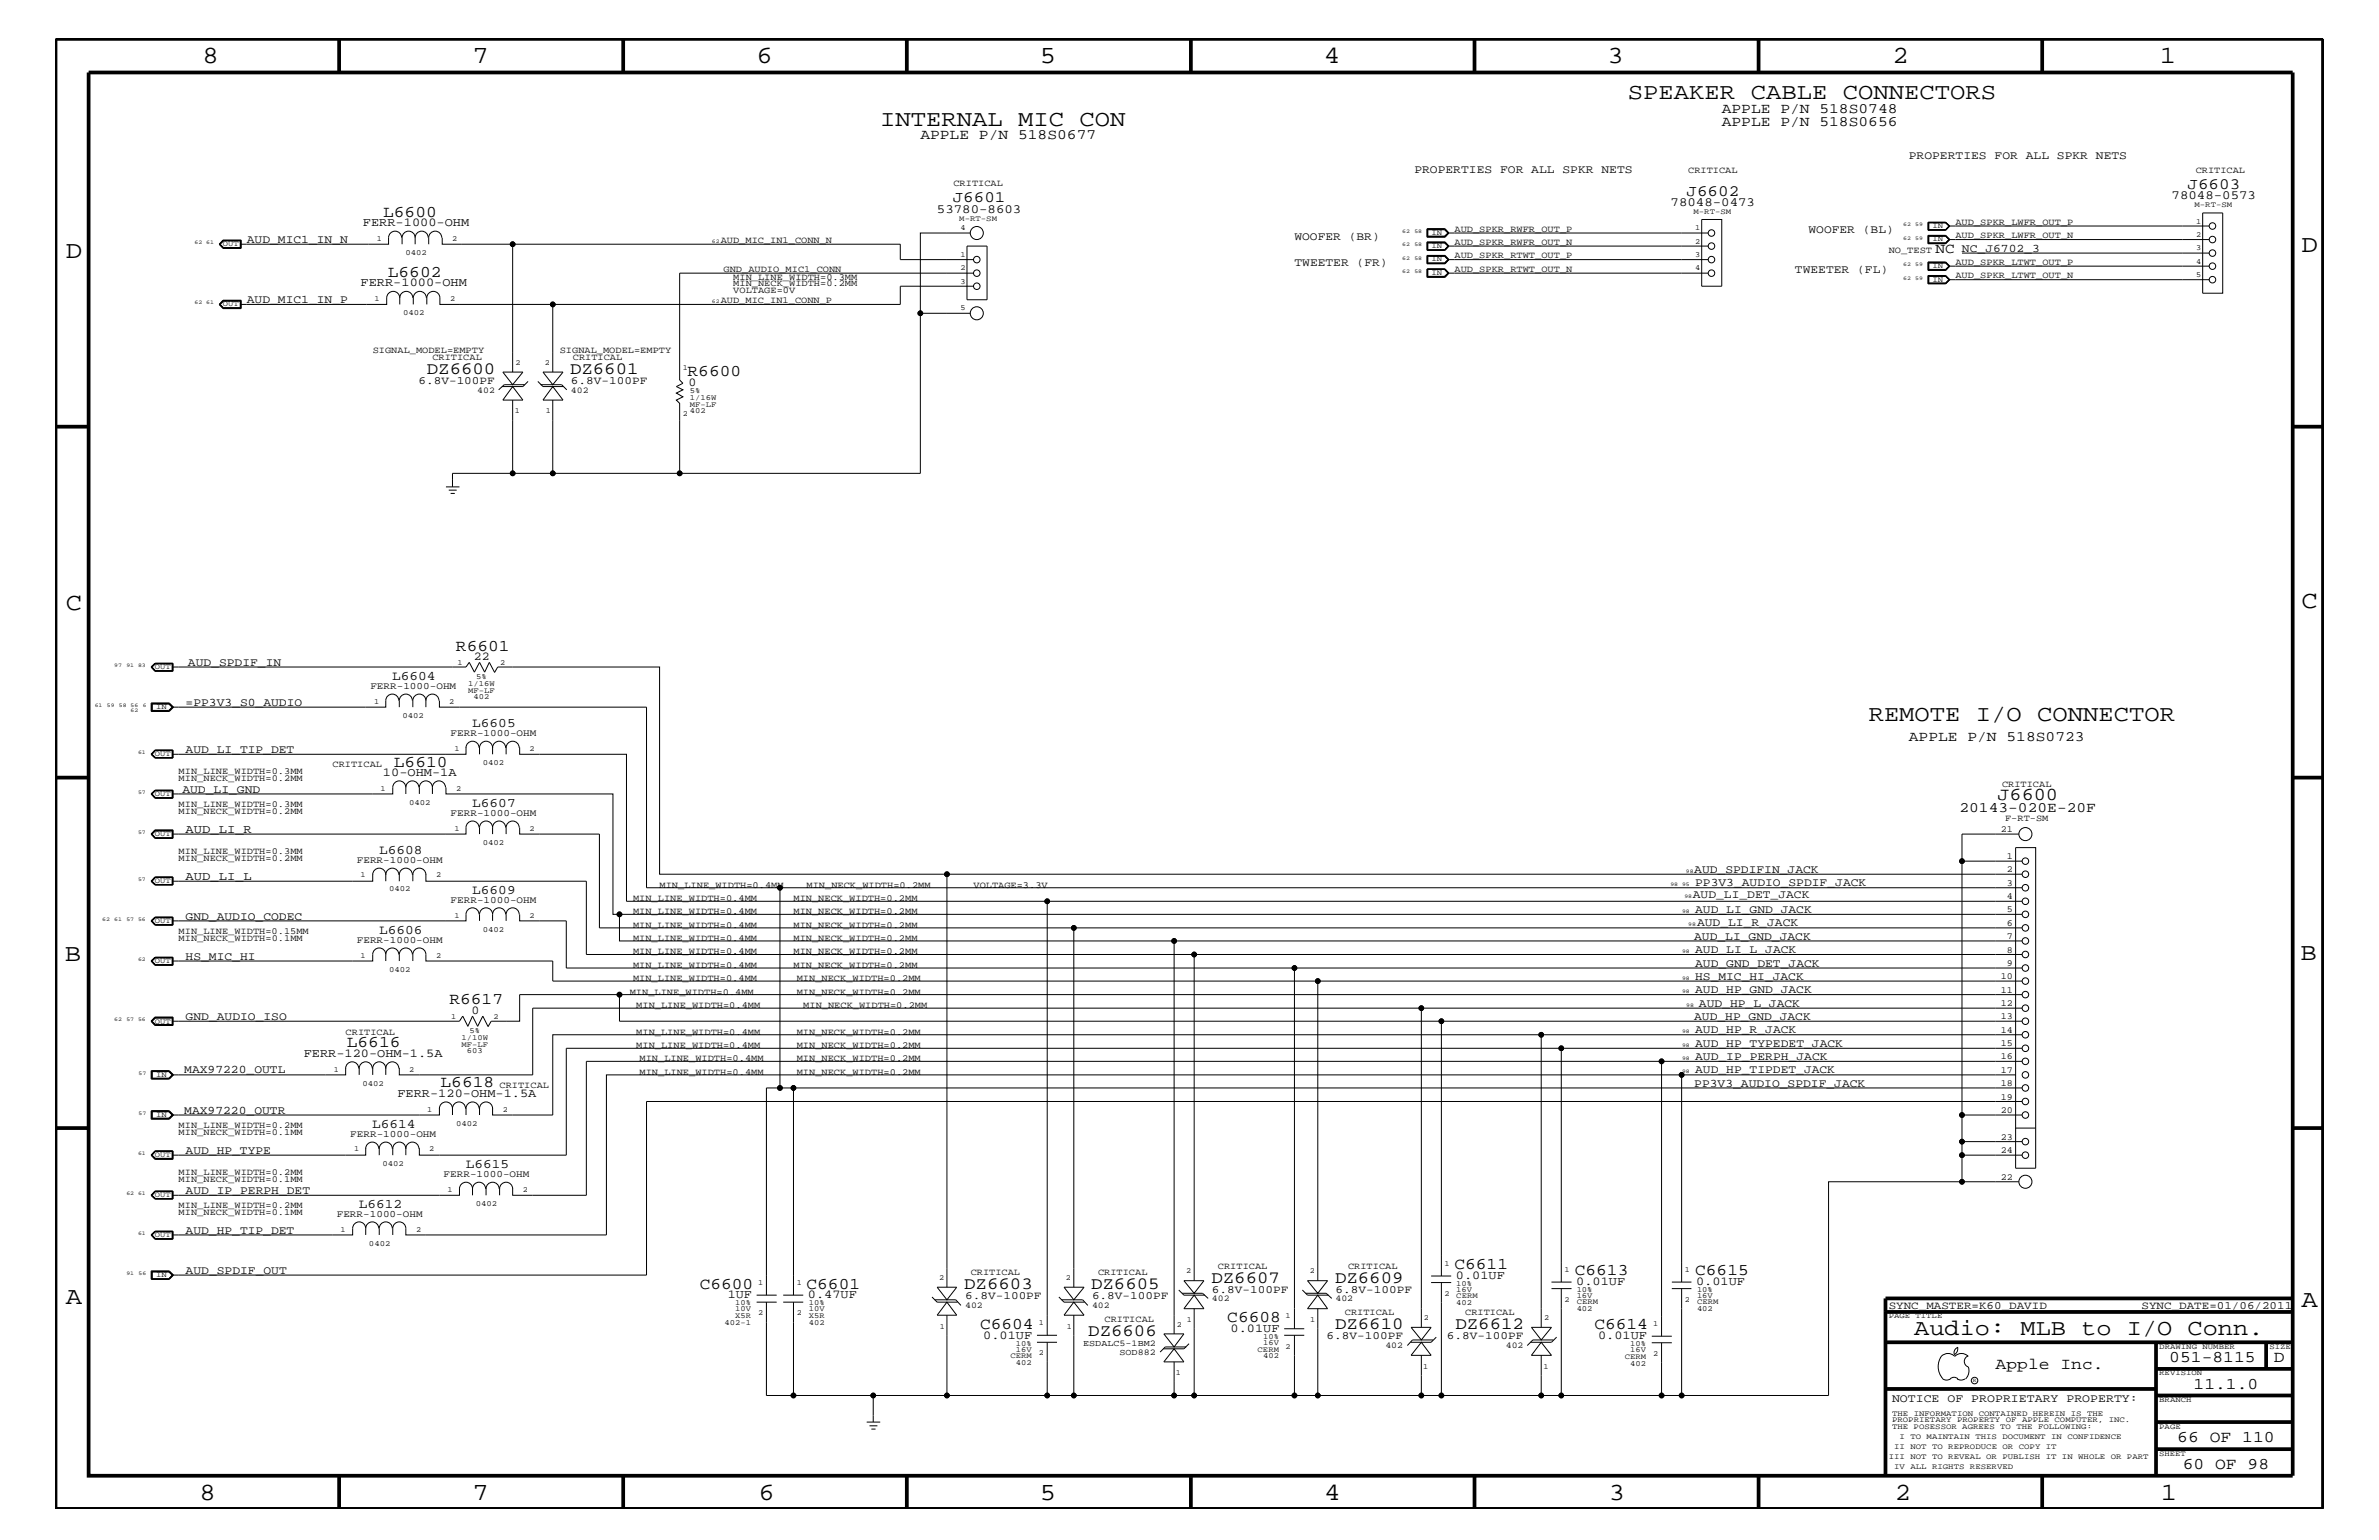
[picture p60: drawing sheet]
<svg xmlns="http://www.w3.org/2000/svg" width="432mm" height="279mm" viewBox="0 0 432 279" stroke-linecap="round" stroke-linejoin="round" font-family="sans-serif">
<defs><g id="words">
<g font-size="4.5">
<text x="36.7" y="11.5">8</text>
<text x="85.8" y="11.5">7</text>
<text x="137.3" y="11.5">6</text>
<text x="188.7" y="11.5">5</text>
<text x="240.3" y="11.5">4</text>
<text x="291.8" y="11.5">3</text>
<text x="343.5" y="11.5">2</text>
<text x="392" y="11.5">1</text>
<text x="11.9" y="46.8">D</text>
<text x="417.7" y="45.7">D</text>
<text x="11.9" y="110.6">C</text>
<text x="417.7" y="110.3">C</text>
<text x="11.8" y="174.3">B</text>
<text x="417.6" y="174.2">B</text>
<text x="11.9" y="236.7">A</text>
<text x="417.7" y="237.1">A</text>
<text x="36.2" y="272.1">8</text>
<text x="85.8" y="272.1">7</text>
<text x="137.7" y="272.1">6</text>
<text x="188.7" y="272.1">5</text>
<text x="240.4" y="272.1">4</text>
<text x="292" y="272.1">3</text>
<text x="343.9" y="272.1">2</text>
<text x="392.2" y="272.1">1</text>
</g>
<g font-size="4.1">
<text x="295.5" y="18">SPEAKER CABLE CONNECTORS</text>
<text x="159.8" y="22.9">INTERNAL MIC CON</text>
<text x="339.2" y="130.8">REMOTE I/O CONNECTOR</text>
<text x="347.4" y="242.3">Audio: MLB to I/O Conn.</text>
</g>
<text font-size="3.3" x="362.5" y="145.1">J6600</text>
<g font-size="3.1">
<text x="77.5" y="67.8">DZ6600</text>
<text x="103.5" y="67.8">DZ6601</text>
<text x="175" y="233.9">DZ6603</text>
<text x="198" y="233.9">DZ6605</text>
<text x="219.9" y="232.7">DZ6607</text>
<text x="242.3" y="232.7">DZ6609</text>
<text x="197.5" y="242.4">DZ6606</text>
<text x="242.3" y="241.2">DZ6610</text>
<text x="264.2" y="241.2">DZ6612</text>
</g>
<g font-size="3">
<text x="69.6" y="39.3">L6600</text>
<text x="70.4" y="50.2">L6602</text>
<text x="124.8" y="68.2">R6600</text>
<text x="82.8" y="118.1">R6601</text>
<text x="71.5" y="139.1">L6610</text>
<text x="81.6" y="182.2">R6617</text>
<text x="62.9" y="190">L6616</text>
<text x="80" y="197.3">L6618</text>
<text x="127" y="233.8">C6600</text>
<text x="146.4" y="233.8">C6601</text>
<text x="264" y="230.2">C6611</text>
<text x="285.8" y="231.3">C6613</text>
<text x="307.7" y="231.3">C6615</text>
<text x="222.8" y="239.9">C6608</text>
<text x="177.9" y="241.1">C6604</text>
<text x="289.4" y="241.2">C6614</text>
<text x="362.2" y="248.4">Apple Inc.</text>
<text x="393.7" y="247.1">051-8115</text>
<text x="398.1" y="252">11.1.0</text>
<text x="412.7" y="247.1">D</text>
<text x="395.2" y="261.6">66 OF 110</text>
<text x="396.2" y="266.6">60 OF 98</text>
</g>
<g font-size="2.9">
<text x="306.1" y="35.5">J6602</text>
<text x="397" y="34.2">J6603</text>
<text x="172.9" y="36.7">J6601</text>
</g>
<g font-size="2.6">
<text x="312.5" y="22.9">APPLE P/N 518S0656</text>
<text x="312.5" y="20.4">APPLE P/N 518S0748</text>
<text x="167" y="25.3">APPLE P/N 518S0677</text>
<text x="351.3" y="45.9">NC</text>
<text x="346.5" y="134.4">APPLE P/N 518S0723</text>
<text x="355.6" y="147.3">20143-020E-20F</text>
</g>
<g font-size="2.4">
<text x="71.2" y="123.4">L6604</text>
<text x="85.7" y="131.9">L6605</text>
<text x="85.7" y="146.4">L6607</text>
<text x="68.8" y="154.9">L6608</text>
<text x="85.7" y="162.2">L6609</text>
<text x="68.8" y="169.4">L6606</text>
<text x="67.5" y="204.6">L6614</text>
<text x="84.5" y="211.9">L6615</text>
<text x="65.2" y="219.1">L6612</text>
</g>
<g font-size="2.3">
<text x="170.1" y="38.6">53780-8603</text>
<text x="303.2" y="37.4">78048-0473</text>
<text x="394.2" y="36.2">78048-0573</text>
</g>
<g font-size="2.2">
<text x="65.9" y="41">FERR-1000-OHM</text>
<text x="65.4" y="51.9">FERR-1000-OHM</text>
<text x="125" y="70">0</text>
<text x="86" y="119.7">22</text>
<text x="69.5" y="140.8">10-OHM-1A</text>
<text x="33.7" y="151.1">AUD_LI_R</text>
<text x="33.7" y="159.6">AUD_LI_L</text>
<text x="85.6" y="184">0</text>
<text x="55.1" y="191.7">FERR-120-OHM-1.5A</text>
<text x="72.1" y="199">FERR-120-OHM-1.5A</text>
<text x="264.2" y="232.1">0.01UF</text>
<text x="286.1" y="233.2">0.01UF</text>
<text x="307.8" y="233.2">0.01UF</text>
<text x="132.1" y="235.6">1UF</text>
<text x="146.6" y="235.6">0.47UF</text>
<text x="178.5" y="242.9">0.01UF</text>
<text x="223.4" y="241.7">0.01UF</text>
<text x="290.1" y="243">0.01UF</text>
</g>
<g font-size="2.1">
<text x="346.5" y="28.9">PROPERTIES FOR ALL SPKR NETS</text>
<text x="256.7" y="31.4">PROPERTIES FOR ALL SPKR NETS</text>
<text x="44.8" y="44.1">AUD_MIC1_IN_N</text>
<text x="234.9" y="43.5">WOOFER (BR)</text>
<text x="328.3" y="42.3">WOOFER (BL)</text>
<text x="356.1" y="45.7">NC_J6702_3</text>
<text x="234.9" y="48.3">TWEETER (FR)</text>
<text x="325.8" y="49.6">TWEETER (FL)</text>
<text x="44.8" y="55">AUD_MIC1_IN_P</text>
<text x="34.1" y="120.8">AUD_SPDIF_IN</text>
<text x="33.7" y="128">=PP3V3_S0_AUDIO</text>
<text x="33.7" y="136.6">AUD_LI_TIP_DET</text>
<text x="33.1" y="143.9">AUD_LI_GND</text>
<text x="307.5" y="158.4">AUD_SPDIFIN_JACK</text>
<text x="307.7" y="160.8">PP3V3_AUDIO_SPDIF_JACK</text>
<text x="33.7" y="166.9">GND_AUDIO_CODEC</text>
<text x="307.3" y="162.8">AUD_LI_DET_JACK</text>
<text x="307.7" y="165.6">AUD_LI_GND_JACK</text>
<text x="307.5" y="170.5">AUD_LI_GND_JACK</text>
<text x="307.7" y="172.9">AUD_LI_L_JACK</text>
<text x="308" y="168">AUD_LI_R_JACK</text>
<text x="33.7" y="174.2">HS_MIC_HI</text>
<text x="307.7" y="175.4">AUD_GND_DET_JACK</text>
<text x="307.7" y="177.7">HS_MIC_HI_JACK</text>
<text x="33.7" y="185">GND_AUDIO_ISO</text>
<text x="307.5" y="185">AUD_HP_GND_JACK</text>
<text x="307.7" y="180.2">AUD_HP_GND_JACK</text>
<text x="308.4" y="182.7">AUD_HP_L_JACK</text>
<text x="307.7" y="187.5">AUD_HP_R_JACK</text>
<text x="307.7" y="189.9">AUD_HP_TYPEDET_JACK</text>
<text x="33.4" y="194.8">MAX97220_OUTL</text>
<text x="307.5" y="197.2">PP3V3_AUDIO_SPDIF_JACK</text>
<text x="307.7" y="194.8">AUD_HP_TIPDET_JACK</text>
<text x="307.7" y="192.3">AUD_IP_PERPH_JACK</text>
<text x="33.4" y="202">MAX97220_OUTR</text>
<text x="33.7" y="209.3">AUD_HP_TYPE</text>
<text x="33.7" y="216.6">AUD_IP_PERPH_DET</text>
<text x="33.7" y="223.9">AUD_HP_TIP_DET</text>
<text x="33.7" y="231.1">AUD_SPDIF_OUT</text>
<text x="343.4" y="254.4">NOTICE OF PROPRIETARY PROPERTY:</text>
</g>
<g font-size="2">
<text x="75.9" y="69.7">6.8V-100PF</text>
<text x="103.6" y="69.7">6.8V-100PF</text>
<text x="175.2" y="235.7">6.8V-100PF</text>
<text x="198.2" y="235.7">6.8V-100PF</text>
<text x="220" y="234.6">6.8V-100PF</text>
<text x="242.4" y="234.6">6.8V-100PF</text>
<text x="342.8" y="237.4">SYNC_MASTER=K60_DAVID</text>
<text x="388.7" y="237.4">SYNC_DATE=01/06/2011</text>
<text x="240.8" y="243">6.8V-100PF</text>
<text x="262.6" y="243">6.8V-100PF</text>
</g>
<g font-size="1.8">
<text x="67.2" y="125.1">FERR-1000-OHM</text>
<text x="81.8" y="133.5">FERR-1000-OHM</text>
<text x="81.8" y="148.1">FERR-1000-OHM</text>
<text x="64.8" y="156.6">FERR-1000-OHM</text>
<text x="81.8" y="163.9">FERR-1000-OHM</text>
<text x="64.8" y="171.1">FERR-1000-OHM</text>
<text x="63.6" y="206.3">FERR-1000-OHM</text>
<text x="80.5" y="213.6">FERR-1000-OHM</text>
<text x="61.1" y="220.8">FERR-1000-OHM</text>
</g>
<g font-size="1.7">
<text x="173.1" y="33.7">CRITICAL</text>
<text x="306.4" y="31.4">CRITICAL</text>
<text x="398.5" y="31.4">CRITICAL</text>
<text x="354.9" y="40.8">AUD_SPKR_LWFR_OUT_P</text>
<text x="130.8" y="44.1">AUD_MIC_IN1_CONN_N</text>
<text x="264" y="44.4">AUD_SPKR_RWFR_OUT_N</text>
<text x="264" y="46.8">AUD_SPKR_RTWT_OUT_P</text>
<text x="264" y="42">AUD_SPKR_RWFR_OUT_P</text>
<text x="342.8" y="45.9">NO_TEST</text>
<text x="354.9" y="43.2">AUD_SPKR_LWFR_OUT_N</text>
<text x="131.3" y="49.3">GND_AUDIO_MIC1_CONN</text>
<text x="133.1" y="53.2">VOLTAGE=0V</text>
<text x="133.1" y="50.7">MIN_LINE_WIDTH=0.3MM</text>
<text x="133.1" y="51.9">MIN_NECK_WIDTH=0.2MM</text>
<text x="264" y="49.3">AUD_SPKR_RTWT_OUT_N</text>
<text x="354.9" y="48">AUD_SPKR_LTWT_OUT_P</text>
<text x="354.9" y="50.5">AUD_SPKR_LTWT_OUT_N</text>
<text x="130.8" y="55">AUD_MIC_IN1_CONN_P</text>
<text x="67.6" y="64">SIGNAL_MODEL=EMPTY</text>
<text x="78.5" y="65.3">CRITICAL</text>
<text x="101.6" y="64">SIGNAL_MODEL=EMPTY</text>
<text x="104" y="65.3">CRITICAL</text>
<text x="32.4" y="140.4">MIN_LINE_WIDTH=0.3MM</text>
<text x="32.4" y="141.7">MIN_NECK_WIDTH=0.2MM</text>
<text x="60.4" y="139.2">CRITICAL</text>
<text x="363.4" y="142.9">CRITICAL</text>
<text x="32.4" y="146.5">MIN_LINE_WIDTH=0.3MM</text>
<text x="32.4" y="147.7">MIN_NECK_WIDTH=0.2MM</text>
<text x="363.9" y="149">F-RT-SM</text>
<text x="32.4" y="155">MIN_LINE_WIDTH=0.3MM</text>
<text x="363.1" y="151">21</text>
<text x="364.2" y="155.8">1</text>
<text x="32.4" y="156.2">MIN_NECK_WIDTH=0.2MM</text>
<text x="119.7" y="161.1">MIN_LINE_WIDTH=0.4MM</text>
<text x="146.4" y="161.1">MIN_NECK_WIDTH=0.2MM</text>
<text x="176.7" y="161.1">VOLTAGE=3.3V</text>
<text x="364.2" y="160.7">3</text>
<text x="364.2" y="158.3">2</text>
<text x="114.9" y="163.5">MIN_LINE_WIDTH=0.4MM</text>
<text x="114.9" y="165.9">MIN_LINE_WIDTH=0.4MM</text>
<text x="144" y="165.9">MIN_NECK_WIDTH=0.2MM</text>
<text x="144" y="163.5">MIN_NECK_WIDTH=0.2MM</text>
<text x="364.2" y="165.6">5</text>
<text x="364.2" y="163.1">4</text>
<text x="32.4" y="170.7">MIN_NECK_WIDTH=0.1MM</text>
<text x="32.4" y="169.5">MIN_LINE_WIDTH=0.15MM</text>
<text x="114.9" y="173.2">MIN_LINE_WIDTH=0.4MM</text>
<text x="114.9" y="170.7">MIN_LINE_WIDTH=0.4MM</text>
<text x="114.9" y="168.3">MIN_LINE_WIDTH=0.4MM</text>
<text x="144" y="173.2">MIN_NECK_WIDTH=0.2MM</text>
<text x="144" y="170.7">MIN_NECK_WIDTH=0.2MM</text>
<text x="144" y="168.3">MIN_NECK_WIDTH=0.2MM</text>
<text x="364.2" y="172.8">8</text>
<text x="364.2" y="170.4">7</text>
<text x="364.2" y="168">6</text>
<text x="114.9" y="175.6">MIN_LINE_WIDTH=0.4MM</text>
<text x="114.9" y="178">MIN_LINE_WIDTH=0.4MM</text>
<text x="144" y="175.6">MIN_NECK_WIDTH=0.2MM</text>
<text x="144.6" y="178">MIN_NECK_WIDTH=0.2MM</text>
<text x="363.1" y="177.7">10</text>
<text x="364.2" y="175.2">9</text>
<text x="114.3" y="180.5">MIN_LINE_WIDTH=0.4MM</text>
<text x="115.5" y="182.9">MIN_LINE_WIDTH=0.4MM</text>
<text x="144.6" y="180.5">MIN_NECK_WIDTH=0.2MM</text>
<text x="145.8" y="182.9">MIN_NECK_WIDTH=0.2MM</text>
<text x="363.1" y="184.9">13</text>
<text x="363.1" y="182.5">12</text>
<text x="363.1" y="180.1">11</text>
<text x="62.7" y="187.7">CRITICAL</text>
<text x="115.5" y="190.2">MIN_LINE_WIDTH=0.4MM</text>
<text x="115.5" y="187.7">MIN_LINE_WIDTH=0.4MM</text>
<text x="144.6" y="190.2">MIN_NECK_WIDTH=0.2MM</text>
<text x="144.6" y="187.7">MIN_NECK_WIDTH=0.2MM</text>
<text x="363.1" y="189.8">15</text>
<text x="363.1" y="187.4">14</text>
<text x="90.7" y="197.4">CRITICAL</text>
<text x="116.1" y="195">MIN_LINE_WIDTH=0.4MM</text>
<text x="116.1" y="192.6">MIN_LINE_WIDTH=0.4MM</text>
<text x="144.6" y="195">MIN_NECK_WIDTH=0.2MM</text>
<text x="144.6" y="192.6">MIN_NECK_WIDTH=0.2MM</text>
<text x="363.1" y="197">18</text>
<text x="363.1" y="194.7">17</text>
<text x="363.1" y="192.2">16</text>
<text x="363.1" y="201.9">20</text>
<text x="363.1" y="199.5">19</text>
<text x="32.4" y="204.7">MIN_LINE_WIDTH=0.2MM</text>
<text x="32.4" y="205.9">MIN_NECK_WIDTH=0.1MM</text>
<text x="363.1" y="209.2">24</text>
<text x="363.1" y="206.8">23</text>
<text x="32.4" y="214.4">MIN_NECK_WIDTH=0.1MM</text>
<text x="32.4" y="213.2">MIN_LINE_WIDTH=0.2MM</text>
<text x="363.1" y="214.1">22</text>
<text x="32.4" y="219.2">MIN_LINE_WIDTH=0.2MM</text>
<text x="32.4" y="220.4">MIN_NECK_WIDTH=0.1MM</text>
<text x="176.2" y="231.3">CRITICAL</text>
<text x="199.3" y="231.3">CRITICAL</text>
<text x="221.1" y="230.2">CRITICAL</text>
<text x="244.7" y="230.2">CRITICAL</text>
<text x="200.5" y="239.9">CRITICAL</text>
<text x="244.1" y="238.6">CRITICAL</text>
<text x="265.9" y="238.6">CRITICAL</text>
</g>
<g font-size="1.6">
<text x="86.6" y="71.2">402</text>
<text x="103.6" y="71.2">402</text>
<text x="175.2" y="237.3">402</text>
<text x="198.2" y="237.3">402</text>
<text x="220" y="236.1">402</text>
<text x="242.4" y="236.1">402</text>
<text x="196.6" y="244.2">ESDALC5-1BM2</text>
<text x="203.2" y="245.8">SOD882</text>
<text x="251.5" y="244.5">402</text>
<text x="273.3" y="244.5">402</text>
</g>
<g font-size="1.4">
<text x="174.1" y="40.1">M-RT-SM</text>
<text x="174.3" y="41.8">4</text>
<text x="307.4" y="38.9">M-RT-SM</text>
<text x="307.7" y="41.8">1</text>
<text x="350.8" y="41.4">IN</text>
<text x="398.3" y="37.6">M-RT-SM</text>
<text x="398.6" y="40.6">1</text>
<text x="40.5" y="44.6">OUT</text>
<text x="68.4" y="43.7">1</text>
<text x="73.6" y="46.3">0402</text>
<text x="82" y="43.7">2</text>
<text x="174.3" y="46.6">1</text>
<text x="259.8" y="42.6">IN</text>
<text x="259.8" y="45.1">IN</text>
<text x="259.8" y="47.4">IN</text>
<text x="307.7" y="46.6">3</text>
<text x="307.7" y="44.2">2</text>
<text x="350.8" y="43.8">IN</text>
<text x="398.6" y="47.9">4</text>
<text x="398.6" y="45.4">3</text>
<text x="398.6" y="43">2</text>
<text x="174.3" y="51.5">3</text>
<text x="174.3" y="49.1">2</text>
<text x="259.8" y="49.9">IN</text>
<text x="307.7" y="49.1">4</text>
<text x="350.8" y="51.1">IN</text>
<text x="350.8" y="48.7">IN</text>
<text x="398.6" y="50.2">5</text>
<text x="40.5" y="55.6">OUT</text>
<text x="68" y="54.6">1</text>
<text x="73.2" y="57.2">0402</text>
<text x="81.7" y="54.6">2</text>
<text x="174.3" y="56.3">5</text>
<text x="93.6" y="66.2">2</text>
<text x="98.9" y="66.2">2</text>
<text x="124" y="67.1">1</text>
<text x="125.2" y="71.3">5%</text>
<text x="93.5" y="75">1</text>
<text x="99.1" y="75">1</text>
<text x="124" y="75.6">2</text>
<text x="125.2" y="75">402</text>
<text x="125.2" y="72.6">1/16W</text>
<text x="125.2" y="73.8">MF-LF</text>
<text x="28.1" y="121.4">OUT</text>
<text x="83.1" y="120.7">1</text>
<text x="85" y="124.4">1/16W</text>
<text x="85" y="125.7">MF-LF</text>
<text x="86.4" y="123.2">5%</text>
<text x="90.8" y="120.7">2</text>
<text x="28.4" y="128.7">IN</text>
<text x="67.9" y="127.7">1</text>
<text x="73.1" y="130.2">0402</text>
<text x="81.5" y="127.7">2</text>
<text x="85.9" y="126.9">402</text>
<text x="28.1" y="137.2">OUT</text>
<text x="82.5" y="136.2">1</text>
<text x="96.1" y="136.2">2</text>
<text x="69.1" y="143.5">1</text>
<text x="82.8" y="143.5">2</text>
<text x="87.6" y="138.7">0402</text>
<text x="28.1" y="144.5">OUT</text>
<text x="74.3" y="146">0402</text>
<text x="28.1" y="151.8">OUT</text>
<text x="82.5" y="150.7">1</text>
<text x="87.6" y="153.3">0402</text>
<text x="96.1" y="150.7">2</text>
<text x="28.1" y="160.2">OUT</text>
<text x="65.4" y="159.2">1</text>
<text x="70.6" y="161.7">0402</text>
<text x="79.2" y="159.2">2</text>
<text x="28.1" y="167.5">OUT</text>
<text x="82.5" y="166.5">1</text>
<text x="96.1" y="166.5">2</text>
<text x="65.4" y="173.8">1</text>
<text x="79.2" y="173.8">2</text>
<text x="87.6" y="169">0402</text>
<text x="28.1" y="174.8">OUT</text>
<text x="70.6" y="176.3">0402</text>
<text x="28.1" y="185.7">OUT</text>
<text x="81.9" y="184.9">1</text>
<text x="89.6" y="184.9">2</text>
<text x="83.8" y="188.7">1/10W</text>
<text x="83.8" y="189.9">MF-LF</text>
<text x="84.8" y="191.1">603</text>
<text x="85.2" y="187.5">5%</text>
<text x="28.4" y="195.4">IN</text>
<text x="60.6" y="194.4">1</text>
<text x="65.8" y="197">0402</text>
<text x="74.3" y="194.4">2</text>
<text x="28.4" y="202.6">IN</text>
<text x="77.6" y="201.7">1</text>
<text x="91.3" y="201.7">2</text>
<text x="28.1" y="209.9">OUT</text>
<text x="64.3" y="208.9">1</text>
<text x="77.9" y="208.9">2</text>
<text x="82.8" y="204.2">0402</text>
<text x="69.4" y="211.5">0402</text>
<text x="28.1" y="217.2">OUT</text>
<text x="81.2" y="216.2">1</text>
<text x="86.4" y="218.7">0402</text>
<text x="94.9" y="216.2">2</text>
<text x="28.1" y="224.5">OUT</text>
<text x="61.8" y="223.5">1</text>
<text x="67" y="226">0402</text>
<text x="75.5" y="223.5">2</text>
<text x="28.4" y="231.8">IN</text>
<text x="137.6" y="233.2">1</text>
<text x="144.6" y="233.2">1</text>
<text x="170.4" y="232.2">2</text>
<text x="193.5" y="232.2">2</text>
<text x="215.3" y="231">2</text>
<text x="237.7" y="231">2</text>
<text x="262.2" y="229.6">1</text>
<text x="264.3" y="233.3">10%</text>
<text x="284" y="230.7">1</text>
<text x="305.8" y="230.7">1</text>
<text x="133.4" y="237.9">10V</text>
<text x="133.4" y="239.1">X5R</text>
<text x="133.4" y="236.8">10%</text>
<text x="137.6" y="238.6">2</text>
<text x="144.6" y="238.6">2</text>
<text x="146.8" y="237.9">10V</text>
<text x="146.8" y="239.1">X5R</text>
<text x="146.8" y="236.8">10%</text>
<text x="215.4" y="239.9">1</text>
<text x="233.3" y="239.2">1</text>
<text x="237.8" y="239.9">1</text>
<text x="258.4" y="239.5">2</text>
<text x="262.2" y="235.1">2</text>
<text x="264.3" y="234.4">16V</text>
<text x="264.3" y="235.6">CERM</text>
<text x="264.3" y="236.8">402</text>
<text x="280.2" y="239.5">2</text>
<text x="284" y="236.2">2</text>
<text x="286.2" y="234.4">10%</text>
<text x="286.2" y="235.5">16V</text>
<text x="286.2" y="236.7">CERM</text>
<text x="286.2" y="237.9">402</text>
<text x="305.8" y="236.2">2</text>
<text x="308" y="234.4">10%</text>
<text x="308" y="235.5">16V</text>
<text x="308" y="236.7">CERM</text>
<text x="308" y="237.9">402</text>
<text x="342.8" y="239.2">PAGE TITLE</text>
<text x="131.5" y="240.3">402-1</text>
<text x="146.8" y="240.3">402</text>
<text x="170.6" y="241.1">1</text>
<text x="184.4" y="245.2">16V</text>
<text x="184.4" y="244.1">10%</text>
<text x="188.6" y="245.9">2</text>
<text x="188.6" y="240.5">1</text>
<text x="193.6" y="241.1">1</text>
<text x="213.6" y="240.7">2</text>
<text x="228.3" y="245.2">CERM</text>
<text x="229.3" y="244">16V</text>
<text x="229.3" y="242.9">10%</text>
<text x="233.3" y="244.7">2</text>
<text x="295.9" y="245.3">16V</text>
<text x="295.9" y="244.2">10%</text>
<text x="300.1" y="240.6">1</text>
<text x="391.9" y="244.7">DRAWING NUMBER</text>
<text x="411.9" y="244.7">SIZE</text>
<text x="183.4" y="246.4">CERM</text>
<text x="184.4" y="247.6">402</text>
<text x="213.4" y="249.5">1</text>
<text x="229.3" y="246.4">402</text>
<text x="258.3" y="248.4">1</text>
<text x="280.2" y="248.4">1</text>
<text x="294.9" y="246.5">CERM</text>
<text x="295.9" y="247.8">402</text>
<text x="300.1" y="246.1">2</text>
<text x="391.9" y="249.5">REVISION</text>
<text x="343.4" y="256.8">THE INFORMATION CONTAINED HEREIN IS THE</text>
<text x="391.9" y="254.4">BRANCH</text>
<text x="343.4" y="259.3">THE POSESSOR AGREES TO THE FOLLOWING:</text>
<text x="343.4" y="258">PROPRIETARY PROPERTY OF APPLE COMPUTER, INC.</text>
<text x="343.8" y="262.9">II NOT TO REPRODUCE OR COPY IT</text>
<text x="344.8" y="261.1">I TO MAINTAIN THIS DOCUMENT IN CONFIDENCE</text>
<text x="391.9" y="259.3">PAGE</text>
<text x="342.8" y="264.7">III NOT TO REVEAL OR PUBLISH IT IN WHOLE OR PART</text>
<text x="343.8" y="266.6">IV ALL RIGHTS RESERVED</text>
<text x="391.9" y="264.1">SHEET</text>
</g>
<g font-size="1">
<text x="345.4" y="41">62</text>
<text x="347.6" y="41">59</text>
<text x="35.3" y="44.3">62 61</text>
<text x="129.2" y="44.1">62</text>
<text x="254.5" y="42.3">62</text>
<text x="254.5" y="44.6">62</text>
<text x="254.5" y="47.1">62</text>
<text x="256.7" y="42.3">58</text>
<text x="256.7" y="44.6">58</text>
<text x="256.7" y="47.1">58</text>
<text x="345.4" y="43.5">62</text>
<text x="347.6" y="43.5">59</text>
<text x="254.5" y="49.6">62</text>
<text x="256.7" y="49.6">58</text>
<text x="345.4" y="50.7">62</text>
<text x="345.4" y="48.3">62</text>
<text x="347.6" y="50.7">59</text>
<text x="347.6" y="48.3">59</text>
<text x="35.3" y="55.2">62 61</text>
<text x="129.2" y="55">62</text>
<text x="20.7" y="121">97</text>
<text x="22.9" y="121">91 83</text>
<text x="17.2" y="128.3">61</text>
<text x="19.4" y="128.3">59</text>
<text x="21.6" y="128.3">58 56</text>
<text x="23.7" y="129.2">62</text>
<text x="25.9" y="128.3">6</text>
<text x="25.1" y="136.8">61</text>
<text x="25.1" y="144">57</text>
<text x="25.1" y="151.3">57</text>
<text x="25.1" y="159.9">57</text>
<text x="303.2" y="160.8">98 95</text>
<text x="306" y="158.4">98</text>
<text x="18.5" y="167.1">62</text>
<text x="20.7" y="167.1">61</text>
<text x="22.9" y="167.1">57 56</text>
<text x="305.3" y="165.6">98</text>
<text x="305.7" y="162.8">98</text>
<text x="305.3" y="172.9">98</text>
<text x="306.4" y="168">98</text>
<text x="25.1" y="174.4">62</text>
<text x="305.3" y="177.7">98</text>
<text x="20.7" y="185.3">62</text>
<text x="22.9" y="185.3">57 56</text>
<text x="305.3" y="180.2">98</text>
<text x="306.1" y="182.7">98</text>
<text x="305.3" y="187.5">98</text>
<text x="305.3" y="189.9">98</text>
<text x="25.1" y="195">57</text>
<text x="305.3" y="194.8">98</text>
<text x="305.3" y="192.3">98</text>
<text x="25.1" y="202.3">57</text>
<text x="25.1" y="209.6">61</text>
<text x="22.9" y="216.9">62 61</text>
<text x="25.1" y="224.1">61</text>
<text x="22.9" y="231.3">91</text>
<text x="25.1" y="231.3">56</text>
<text x="358.1" y="250.7">R</text>
</g>
</g></defs>
<g fill="none" stroke="#000" stroke-width=".18">
<path d="M308.9 39.8h3.6v12.1h-3.6zM399.8 38.6h3.6v14.6h-3.6zM39.8 55.2l.8 .7M39.8 44.3l.8 .7M40 44.3l.6-.6h3v1.2h-3zM40.5 43.5h3.3v1.6h-3.3l-.7-.8zM40.5 54.5h3.3v1.5h-3.3l-.7-.8zM40.6 54.6h3.1v1.3h-3.1M40.6 54.6h3v1.2h-3l-.6-.6zM40.6 43.6h3.1v1.4h-3.1M40.6 54.6l-.8 .6M40.6 54.6l-.7 .6 .7 .7"/>
<path d="M40.6 43.6l-.8 .7M40.6 43.6l-.7 .7 .7 .7M72.6 54a1.19 1.19 0 0 0-1.2-1.1 1.19 1.19 0 0 0-1.2 1.1v1.2h-26.6M72.6 54a1.19 1.19 0 0 1 1.1-1.1 1.19 1.19 0 0 1 1.2 1.1M72.6 54v1.2M72.9 43.1a1.19 1.19 0 0 0-1.2-1.2 1.19 1.19 0 0 0-1.2 1.2v1.2h-26.9M75.4 43.1a1.19 1.19 0 0 1 1.1-1.2 1.19 1.19 0 0 1 1.2 1.2M75.4 43.1a1.19 1.19 0 0 0-1.2-1.2 1.19 1.19 0 0 0-1.2 1.2v1.2M75.4 43.1v1.2M77.4 54a1.19 1.19 0 0 0-1.2-1.1 1.19 1.19 0 0 0-1.2 1.1v1.2M77.5 55.2v-1.2a1.19 1.19 0 0 1 1.2-1.1 1.19 1.19 0 0 1 1.1 1.1v1.2h20.5M80.2 43.1a1.19 1.19 0 0 0-1.2-1.2 1.19 1.19 0 0 0-1.2 1.2v1.2"/>
<path d="M80.3 43.1v1.2h83.1v2.8h13.3M93 44.3v23.2M175.5 44.6h3.7v9.8h-3.7zM176.1 42.3h-9.1v14.5h9.1M176.7 49.6h-53.3v19.3l.6 .6-1.2 .6 1.2 .6-1.2 .6 1.2 .7-1.2 .6 .6 .6v12.7h43.6v-29.1M176.7 51.9h-13.3v3.3h-63.1v12.3M259 48.8h3.3l.7 .8-.7 .7h-3.3zM259 41.5h3.3l.7 .8-.7 .7h-3.3zM259 43.9h3.3l.7 .7-.7 .8h-3.3zM259 46.3h3.3l.7 .8-.7 .8h-3.3zM259.1 50.2h3.1M259.1 48.8v1.4h3.1l.8-.6"/>
<path d="M259.1 41.5v1.5h3.1l.8-.7M259.1 48.9h3.1M259.1 42.9h3.1M259.1 41.6h3.1l.7 .7-.7 .6M259.1 45.3h3.1M259.1 44.1h3.1M259.2 44.1v1.2M259.2 46.5h3l.6 .6-.6 .6h-3zM259.2 48.9v1.3M262.2 48.9l.7 .7-.7 .6M262.2 46.4h-3.1v1.4h3.1M262.2 48.8l.8 .8"/>
<path d="M262.2 48.9l.6 .7M262.2 41.5l.8 .8M262.2 44.1l.7 .5-.7 .7M262.2 44.1l.6 .5M262.2 46.4l.7 .7-.7 .7M262.2 46.4l.8 .7M262.8 49.6l-.6 .6M262.8 42.3l-.6-.6h-3v1.2M262.8 49.6h47.2M262.8 42.3l-.6 .6M262.8 42.3h47.2M262.8 44.6l-.6 .7"/>
<path d="M262.8 44.6h47.2M262.8 47.1h47.2M263 44.6l-.8-.6h-3.1v1.4M263 44.6l-.8 .8M263 47.1l-.8 .7M349.9 50h3.2l.8 .7-.8 .8h-3.2zM349.9 42.7h3.2l.8 .8-.8 .7h-3.2zM349.9 47.5h3.2l.8 .8-.8 .8h-3.2zM350 41.7h3.1M350 47.7h3.1M350 50.1h3.1l.7 .6-.7 .7h-3.1zM350 40.3v1.5"/>
<path d="M350 42.8h3.1l.7 .7-.7 .6h-3.1zM350 40.4h3.1M350.1 50.2h3l.6 .5-.6 .6h-3zM350.1 47.7v1.2h3l.6-.6M350.1 42.9h3l.6 .6-.6 .6h-3zM350.1 40.4v1.3M353.1 40.3h-3.2v1.5h3.2M353.1 47.7l.7 .6M353.1 47.7l.6 .6M353.1 40.3l.8 .7-.8 .8M353.1 40.3l.7 .7M353.1 40.4l.7 .6"/>
<path d="M353.1 40.4l.6 .6M353.7 50.7h47.3M353.7 48.3h47.3M353.7 43.5h47.3M353.7 41l-.6 .7M353.7 41h47.3M353.8 48.3l-.7-.7h-3.1v1.5M353.8 48.3l-.7 .7h-3.1M353.8 48.3l-.7 .8M353.8 41l-.7 .7M353.8 41l-.7 .8M356.1 45.9h44.9"/>
<path d="M91.3 67.5h3.6l-1.9 2.3zM93 70.1l1.9 2.5h-3.6zM93 72.6v13.3h7.3M95.3 69.8h-3.8l-1 .9M95.8 69.2l-.9 .9h-3.8M97.6 69.2l1 .9h3.7M98.1 69.8h3.8l1 .9M98.6 67.5h3.6l-1.9 2.3zM100.3 70.1l1.9 2.5h-3.6zM100.3 72.6v13.3M80.9 88.3h2.5M81.4 88.9h1.5"/>
<path d="M81.8 89.5h.8M93 85.9h-10.9v2.4M100.3 85.9h23.1M27.4 127.5h3.3l.8 .8-.8 .8h-3.3zM27.4 121l.7-.7h3.3v1.5h-3.3zM27.4 121l.8 .8M27.4 136.8l.8 .7M27.5 129.1v-1.5h3.1l.8 .7-.8 .8M27.6 127.7h3l.7 .6-.7 .7h-3zM28.1 136.1h3.3v1.4h-3.3l-.7-.7zM28.2 120.3l-.8 .7M28.2 120.4l-.7 .6 .7 .7"/>
<path d="M28.2 120.4l-.6 .6 .6 .7M28.2 136.1l-.8 .7M28.2 136.2l-.7 .6 .7 .6M28.2 136.2l-.6 .6 .6 .6M28.2 121.7h3.1M28.2 120.4h3.1M28.2 137.4h3.1M28.2 136.2h3.1M30.6 127.7l.6 .6M31.2 128.3l-.6 .6h-3M31.2 120.4v1.3M31.2 136.2v1.2"/>
<path d="M31.2 121h53.4l.6-.8 .9 1.7 .9-1.7 1 1.7 .8-1.7 .9 1.7M31.3 120.3v1.5M31.3 136.1v1.4M72.4 127.1a1.19 1.19 0 0 0-1.2-1.2 1.19 1.19 0 0 0-1.2 1.2v1.2h-38.8M74.8 127.1a1.19 1.19 0 0 0-1.1-1.2 1.19 1.19 0 0 0-1.2 1.2v1.2M77.3 127.1a1.19 1.19 0 0 0-1.2-1.2 1.19 1.19 0 0 0-1.2 1.2v1.2M77.3 127.1a1.19 1.19 0 0 1 1.2-1.2 1.19 1.19 0 0 1 1.2 1.2M77.3 127.1v1.2M79.8 127.1v1.2h37.5v32.8h24.3M84.6 135.6v1.2h-53.4M84.6 135.7a1.19 1.19 0 0 1 1.2-1.2 1.19 1.19 0 0 1 1.2 1.2M87 135.7a1.19 1.19 0 0 1 1.2-1.2 1.19 1.19 0 0 1 1.2 1.2 1.19 1.19 0 0 1 1.2-1.2 1.19 1.19 0 0 1 1.2 1.2"/>
<path d="M87 135.6v1.2M89.4 135.6v1.2M89.7 122l.6-1h29.4v37.6h52.2M91.9 135.7a1.19 1.19 0 0 1 1.1-1.2 1.19 1.19 0 0 1 1.2 1.2M91.9 135.6v1.2M94.3 135.6v1.2h19.4v26.7h76.4v78.8M27.4 144l.7-.6h3.3v1.4h-3.3zM27.4 151.3l.8-.6h3.1v1.4M27.4 151.3l.8 .8M27.4 159.9l.8 .7M27.4 144l.8 .8M28.1 150.6h3.3v1.5h-3.3l-.7-.8z"/>
<path d="M28.1 159.1h3.3v1.5h-3.3l-.7-.7zM28.2 150.7l-.7 .6 .7 .7M28.2 150.7l-.6 .6 .6 .7M28.2 159.1l-.8 .8M28.2 159.2l-.7 .7 .7 .6M28.2 159.2l-.6 .7 .6 .6M28.2 143.4l-.8 .6M28.2 143.5l-.7 .5 .7 .7M28.2 143.5l-.6 .5 .6 .7M28.2 152h3.1M28.2 150.7h3.1M28.2 159.2h3.1"/>
<path d="M28.2 144.7h3.1M28.2 143.5h3.1M31.2 143.5v1.2M31.2 150.7v1.3M31.2 159.2v1.3M31.3 143.4v1.4M31.3 159.1v1.5M67.6 158.6v1.3h-36.4M67.6 158.7a1.19 1.19 0 0 1 1.2-1.2 1.19 1.19 0 0 1 1.2 1.2 1.19 1.19 0 0 1 1.2-1.2 1.19 1.19 0 0 1 1.2 1.2M70 158.6v1.3M72.5 158.7a1.19 1.19 0 0 1 1.2-1.2 1.19 1.19 0 0 1 1.1 1.2M72.5 158.6v1.3"/>
<path d="M73.7 142.9a1.19 1.19 0 0 0-1.2-1.2 1.19 1.19 0 0 0-1.2 1.2v1.1h-40.1M73.7 142.9a1.19 1.19 0 0 1 1.1-1.2 1.19 1.19 0 0 1 1.2 1.2M73.7 142.9v1.1M74.9 158.7a1.19 1.19 0 0 1 1.2-1.2 1.19 1.19 0 0 1 1.2 1.2M74.9 158.6v1.3M77.3 158.6v1.3h29.1v13.3h110.3M78.5 142.9a1.19 1.19 0 0 0-1.2-1.2 1.19 1.19 0 0 0-1.2 1.2v1.1M78.5 142.9a1.19 1.19 0 0 1 1.2-1.2 1.19 1.19 0 0 1 1.2 1.2M78.5 142.9v1.1M80.9 142.9v1.1h30.4v21.9h255.7M87 150.1a1.19 1.19 0 0 0-1.2-1.1 1.19 1.19 0 0 0-1.2 1.1v1.2h-53.4M89.4 150.1a1.19 1.19 0 0 1 1.2-1.1 1.19 1.19 0 0 1 1.2 1.1"/>
<path d="M89.4 150.1a1.19 1.19 0 0 0-1.2-1.1 1.19 1.19 0 0 0-1.2 1.1v1.2M89.4 150.1v1.2M94.2 150.1a1.19 1.19 0 0 0-1.2-1.1 1.19 1.19 0 0 0-1.1 1.1v1.2M94.3 150.1v1.2h14.5v17h258.2M171.9 158.6v74.9M171.9 158.6h195.1M356.1 156.2v46.1h10.9M356.1 156.2h10.9M365.8 153.8h3.7v58.1h-3.7zM366.4 151.3h-10.3v4.9M27.4 167.1l.7-.7h3.3v1.4h-3.3zM27.4 174.4l.7-.7h3.3v1.4h-3.3z"/>
<path d="M27.4 167.1l.8 .7M27.4 174.4l.8 .7M28.2 166.4l-.8 .7M28.2 166.5l-.7 .6 .7 .7M28.2 166.5l-.6 .6 .6 .7M28.2 173.7l-.8 .7M28.2 173.8l-.7 .6 .7 .6M28.2 173.8l-.6 .6 .6 .6M28.2 160.5h3.1M28.2 167.8h3.1M28.2 166.5h3.1M28.2 175h3.1"/>
<path d="M28.2 173.8h3.1M31.2 166.5v1.3M31.2 173.8v1.2M31.3 166.4v1.4M31.3 173.7v1.4M70 173.2a1.19 1.19 0 0 0-1.2-1.2 1.19 1.19 0 0 0-1.2 1.2v1.2h-36.4M70 173.2a1.19 1.19 0 0 1 1.2-1.2 1.19 1.19 0 0 1 1.2 1.2M70 173.2v1.2M74.8 173.2a1.19 1.19 0 0 0-1.1-1.2 1.19 1.19 0 0 0-1.2 1.2v1.2M74.9 174.4v-1.2a1.19 1.19 0 0 1 1.2-1.2 1.19 1.19 0 0 1 1.2 1.2v1.2h23v3.6h138.9M87 165.9a1.19 1.19 0 0 0-1.2-1.2 1.19 1.19 0 0 0-1.2 1.2v1.2h-53.4M89.4 165.9a1.19 1.19 0 0 1 1.2-1.2 1.19 1.19 0 0 1 1.2 1.2"/>
<path d="M89.4 165.9a1.19 1.19 0 0 0-1.2-1.2 1.19 1.19 0 0 0-1.2 1.2v1.2M89.4 165.9v1.2M94.2 165.9a1.19 1.19 0 0 0-1.2-1.2 1.19 1.19 0 0 0-1.1 1.2v1.2M94.3 165.9v1.2h8.5v8.5h264.2M112.4 165.9v4.8h100.7M190.1 163.5h176.9M194.9 168.3v65.2M213.1 170.7v71.3M213.1 170.7h153.9M235 175.6v65.5M367 173.2h-150.3v59.2M367 161.1h-225.4v36.3h-2.5v37.6"/>
<path d="M367 178h-127.8v54.4M27.4 194.3h3.3l.8 .7-.8 .8h-3.3zM27.4 185.3l.8-.7h3.1v1.4M27.4 185.3l.8 .7M27.6 194.3v1.4M27.6 194.4h3l.6 .6M28.1 184.5h3.3v1.5h-3.3l-.7-.7zM28.2 184.7l-.6 .6 .6 .6h3v-1.2M28.2 184.7l-.7 .6 .7 .7h3.1M28.2 184.7h3.1M30.6 194.3h-3.1v1.4h3.1M30.6 194.3l.7 .7-.7 .7"/>
<path d="M30.6 194.3l.8 .7-.8 .7M31.2 195l-.6 .6h-3M31.2 185.3h52.2l.6-1 .9 1.9 .9-1.9 .9 1.9 .9-1.9 1 1.9M62.7 193.7v1.3h-31.5M62.7 193.8a1.19 1.19 0 0 1 1.2-1.2 1.19 1.19 0 0 1 1.2 1.2M65.2 193.8a1.19 1.19 0 0 1 1.2-1.2 1.19 1.19 0 0 1 1.2 1.2M65.2 193.7v1.3M67.6 193.8a1.19 1.19 0 0 1 1.2-1.2 1.19 1.19 0 0 1 1.2 1.2 1.19 1.19 0 0 1 1.2-1.2 1.19 1.19 0 0 1 1.2 1.2M67.6 193.7v1.3M70 193.7v1.3M72.5 193.7v1.3h24.2v-12.1h161.3v57.9M112.4 180.5v4.8h254.6"/>
<path d="M141.6 197.4h2.4M258 182.9h109M261.6 185.3v46.2M279.7 187.7h-179.4v14.6h-10.9v-1.3M279.7 187.7v53.1M279.7 187.7h87.3M283.4 190.2h-180.6v19.4h-26.7v-1.3M301.6 192.6v49.8M305.2 195h-195.1v29.1h-36.4v-1.2a1.19 1.19 0 0 0-1.2-1.2 1.19 1.19 0 0 0-1.2 1.2v1.2M305.2 195h60.6M305.2 195v37.6M367 192.6h-260.6v24.3h-13.4v-1.3"/>
<path d="M367 197.4h-223v37.6M367 190.2h-83.6v42.4M367 180.5h-272.7v4.8h-5.1l-.6 1M367 199.8h-249.7v31.5h-86.1M27.4 201.5h3.3l.8 .8-.8 .8h-3.3zM27.4 216.9l.8 .6M27.5 201.5v1.5h3.1l.8-.7-.8-.8M27.6 201.6h3l.7 .7-.7 .6h-3zM27.6 201.7h3l.6 .6M28.1 208.8h3.3v1.5h-3.3l-.7-.7zM28.1 216.1h3.3v1.4h-3.3l-.7-.6zM28.2 208.8l-.8 .8"/>
<path d="M28.2 208.9l-.7 .7 .7 .6M28.2 208.9l-.6 .7 .6 .6M28.2 216.1l-.8 .8M28.2 216.2l-.7 .7 .7 .6M28.2 216.2l-.6 .7 .6 .6M28.2 210.2h3.1M28.2 208.9h3.1M28.2 217.5h3.1M28.2 216.2h3.1M31.2 202.3l-.6 .6M31.2 208.9v1.3M31.2 216.2v1.3"/>
<path d="M31.3 208.8v1.5h-3.1l-.8-.7M31.3 216.1v1.4M66.4 208.3v1.3h-35.2M66.4 208.4a1.19 1.19 0 0 1 1.2-1.2 1.19 1.19 0 0 1 1.1 1.2M68.8 208.4a1.19 1.19 0 0 1 1.2-1.2 1.19 1.19 0 0 1 1.2 1.2M68.8 208.3v1.3M71.3 208.4a1.19 1.19 0 0 1 1.2-1.2 1.19 1.19 0 0 1 1.2 1.2 1.19 1.19 0 0 1 1.1-1.2 1.19 1.19 0 0 1 1.2 1.2M71.3 208.3v1.3M73.7 208.3v1.3M79.8 201v1.3h-48.6M79.8 201.1a1.19 1.19 0 0 1 1.1-1.2 1.19 1.19 0 0 1 1.2 1.2 1.19 1.19 0 0 1 1.2-1.2 1.19 1.19 0 0 1 1.2 1.2M82.1 201v1.3"/>
<path d="M83.4 215.6v1.3h-52.2M83.4 215.7a1.19 1.19 0 0 1 1.2-1.2 1.19 1.19 0 0 1 1.2 1.2 1.19 1.19 0 0 1 1.2-1.2 1.19 1.19 0 0 1 1.1 1.2M84.6 201.1a1.19 1.19 0 0 1 1.2-1.2 1.19 1.19 0 0 1 1.2 1.2M84.6 201v1.3M85.8 215.6v1.3M87 201.1a1.19 1.19 0 0 1 1.2-1.2 1.19 1.19 0 0 1 1.2 1.2M87 201v1.3M88.2 215.7a1.19 1.19 0 0 1 1.2-1.2 1.19 1.19 0 0 1 1.2 1.2M88.2 215.6v1.3M90.7 215.7a1.19 1.19 0 0 1 1.2-1.2 1.19 1.19 0 0 1 1.1 1.2M90.7 215.6v1.3M356.1 202.3v4.8"/>
<path d="M356.1 209.6v4.8M365.8 204.7h3.7M366.4 214.4h-34.5v38.8h-30.3v-9.6M367 207.1h-10.9v2.5h10.9M27.4 230.6h3.3l.8 .7-.8 .8h-3.3zM27.4 224.1l.7-.7h3.3v1.4h-3.3zM27.4 224.1l.8 .7M27.5 232.1v-1.4h3.1l.8 .6-.8 .8M28.2 223.4l-.8 .7M28.2 223.5l-.7 .6 .7 .6M28.2 223.5l-.6 .6 .6 .6M28.2 224.7h3.1"/>
<path d="M28.2 223.5h3.1M30.6 230.7h-3v1.3h3M30.6 230.7l.7 .6-.7 .7M30.6 230.7l.6 .6M31.2 231.3l-.6 .7M31.2 223.5v1.2M31.3 223.4v1.4M66.4 222.9a1.19 1.19 0 0 0-1.2-1.2 1.19 1.19 0 0 0-1.2 1.2v1.2h-32.8M66.4 222.9a1.19 1.19 0 0 1 1.2-1.2 1.19 1.19 0 0 1 1.1 1.2M66.4 222.9v1.2M71.2 222.9a1.19 1.19 0 0 0-1.2-1.2 1.19 1.19 0 0 0-1.2 1.2v1.2M137.3 236.2h3.7"/>
<path d="M137.3 235h3.7M139.1 236.2v17h4.9v-17M142.2 236.2h3.6M142.2 235h3.6M169.2 235.3l.9 .9h3.7M169.7 235.8h3.8l.9 1M170.1 233.5h3.6l-1.8 2.3zM171.9 236.2l1.8 2.4h-3.6zM171.9 238.6v14.6h18.2v-9.7M192.2 235.3l.9 .9h3.8M192.7 235.8h3.8l.9 1M193.1 233.5h3.7l-1.9 2.3z"/>
<path d="M194.9 236.2l1.9 2.4h-3.7zM194.9 238.6v14.6h18.2M214 234l.9 1h3.8M214.5 234.6h3.8l1 1M214.9 232.4h3.6l-1.8 2.2zM216.7 235l1.8 2.4h-3.6zM216.7 237.4v15.8h18.3M236.4 234l.9 1h3.8M237 234.6h3.7l1 1M237.3 232.4h3.7l-1.8 2.2zM239.2 235l1.8 2.4h-3.7zM239.2 237.4v15.8h18.8"/>
<path d="M259.8 232.7h3.6M259.8 231.5h3.6M261.6 232.7v20.5h18.1M281.6 233.8h3.6M281.6 232.6h3.6M283.4 233.8v19.4h18.2M303.4 233.8h3.6M303.4 232.6h3.6M305.2 233.8v19.4M144 253.2h27.9M157.3 258h2.5M157.8 258.7h1.5"/>
<path d="M158.2 259.3h.7M158.5 253.2v4.8M188.2 243.5h3.7M188.2 242.3h3.7M190.1 253.2h4.8M211.2 242h3.7l-1.8 2.4zM213.1 244.7l1.8 2.4h-3.7zM213.1 247.1v6.1M213.1 253.2h3.6M215.3 244.4h-3.8l-.9 .9M215.8 243.8l-.9 .9h-3.7M233.1 242.3h3.6"/>
<path d="M233.1 241.1h3.6M235 242.3v10.9M235 253.2h4.2M256.1 240.8h3.7l-1.8 2.3zM258 243.5l1.8 2.4h-3.7zM258 245.9v7.3M258 253.2h3.6M260.1 243.1h-3.7l-1 1M260.7 242.6l-.9 .9h-3.8M278 240.8h3.6l-1.9 2.3zM279.7 243.5l1.9 2.4h-3.6zM279.7 245.9v7.3"/>
<path d="M279.7 253.2h3.7M281.9 243.1h-3.7l-1 1M282.5 242.6l-.9 .9h-3.8M299.8 243.6h3.6M299.8 242.4h3.6M352.3 246.1a1.69 1.69 0 0 1 2.5 0 1.72 1.72 0 0 1 2.4 0M352.4 246a3.2 3.2 0 0 0 .4 4.3l.8 .1 .4-.2M354 250.2l.7-.3 .7 .3M355.2 250.2l.7 .2 .7-.2M355.3 244.4v.3a1.18 1.18 0 0 1-.6 1.1M355.4 244.4a.99 .99 0 0 0-.6 1.4M357.2 246a1.04 1.04 0 0 0-.7 1 1.04 1.04 0 0 0 .7 1"/>
<path d="M357.3 248l.1 .7a2.11 2.11 0 0 1-.6 1.5"/>
<circle cx="93" cy="44.3" r=".42"/>
<circle cx="100.3" cy="55.2" r=".42"/>
<circle cx="167" cy="56.8" r=".42"/>
<circle cx="177.3" cy="42.3" r="1.19"/>
<circle cx="177.3" cy="56.8" r="1.19"/>
<circle cx="177.3" cy="47.1" r=".59"/>
<circle cx="177.3" cy="49.6" r=".59"/>
<circle cx="177.3" cy="51.9" r=".59"/>
<circle cx="310.6" cy="47.1" r=".59"/>
<circle cx="310.6" cy="44.6" r=".59"/>
<circle cx="310.6" cy="49.6" r=".59"/>
<circle cx="310.6" cy="42.3" r=".59"/>
<circle cx="401.6" cy="45.9" r=".59"/>
<circle cx="401.6" cy="50.7" r=".59"/>
<circle cx="401.6" cy="48.3" r=".59"/>
<circle cx="401.6" cy="41" r=".59"/>
<circle cx="401.6" cy="43.5" r=".59"/>
<circle cx="93" cy="85.9" r=".42"/>
<circle cx="100.3" cy="85.9" r=".42"/>
<circle cx="123.4" cy="85.9" r=".42"/>
<circle cx="171.9" cy="158.6" r=".42"/>
<circle cx="356.1" cy="156.2" r=".42"/>
<circle cx="367.6" cy="151.3" r="1.19"/>
<circle cx="367.6" cy="158.6" r=".59"/>
<circle cx="367.6" cy="156.2" r=".59"/>
<circle cx="112.4" cy="165.9" r=".42"/>
<circle cx="141.6" cy="161.1" r=".42"/>
<circle cx="190.1" cy="163.5" r=".42"/>
<circle cx="194.9" cy="168.3" r=".42"/>
<circle cx="213.1" cy="170.7" r=".42"/>
<circle cx="216.7" cy="173.2" r=".42"/>
<circle cx="234.9" cy="175.6" r=".42"/>
<circle cx="239.2" cy="178" r=".42"/>
<circle cx="367.6" cy="168.3" r=".59"/>
<circle cx="367.6" cy="163.5" r=".59"/>
<circle cx="367.6" cy="173.2" r=".59"/>
<circle cx="367.6" cy="170.7" r=".59"/>
<circle cx="367.6" cy="161.1" r=".59"/>
<circle cx="367.6" cy="178" r=".59"/>
<circle cx="367.6" cy="165.9" r=".59"/>
<circle cx="367.6" cy="175.6" r=".59"/>
<circle cx="112.4" cy="180.5" r=".42"/>
<circle cx="141.6" cy="197.4" r=".42"/>
<circle cx="144" cy="197.4" r=".42"/>
<circle cx="258" cy="182.9" r=".42"/>
<circle cx="261.6" cy="185.3" r=".42"/>
<circle cx="279.7" cy="187.7" r=".42"/>
<circle cx="283.4" cy="190.2" r=".42"/>
<circle cx="301.6" cy="192.6" r=".42"/>
<circle cx="305.2" cy="195" r=".42"/>
<circle cx="367.6" cy="180.5" r=".59"/>
<circle cx="367.6" cy="195" r=".59"/>
<circle cx="367.6" cy="197.4" r=".59"/>
<circle cx="367.6" cy="199.8" r=".59"/>
<circle cx="367.6" cy="185.3" r=".59"/>
<circle cx="367.6" cy="190.2" r=".59"/>
<circle cx="367.6" cy="182.9" r=".59"/>
<circle cx="367.6" cy="187.7" r=".59"/>
<circle cx="367.6" cy="192.6" r=".59"/>
<circle cx="356.1" cy="202.3" r=".42"/>
<circle cx="356.1" cy="209.6" r=".42"/>
<circle cx="356.1" cy="214.4" r=".42"/>
<circle cx="356.1" cy="207.1" r=".42"/>
<circle cx="367.6" cy="214.4" r="1.19"/>
<circle cx="367.6" cy="207.1" r=".59"/>
<circle cx="367.6" cy="209.6" r=".59"/>
<circle cx="367.6" cy="202.3" r=".59"/>
<circle cx="144" cy="253.2" r=".42"/>
<circle cx="158.5" cy="253.2" r=".42"/>
<circle cx="171.9" cy="253.2" r=".42"/>
<circle cx="190.1" cy="253.2" r=".42"/>
<circle cx="194.9" cy="253.2" r=".42"/>
<circle cx="213.1" cy="253.2" r=".42"/>
<circle cx="216.7" cy="253.2" r=".42"/>
<circle cx="234.9" cy="253.2" r=".42"/>
<circle cx="239.2" cy="253.2" r=".42"/>
<circle cx="258" cy="253.2" r=".42"/>
<circle cx="261.6" cy="253.2" r=".42"/>
<circle cx="279.7" cy="253.2" r=".42"/>
<circle cx="283.4" cy="253.2" r=".42"/>
<circle cx="301.6" cy="253.2" r=".42"/>
<circle cx="305.2" cy="253.2" r=".42"/>
<circle cx="358.4" cy="250.5" r=".59"/>
</g>
<g fill="none" stroke="#000" stroke-width=".68" stroke-linecap="butt">
<path d="M10.1 7.1h411.5v266.7h-411.5zM16.1 13.2h400v254.5h-400zM61.6 7.1v6.1M113.1 7.1v6.1M164.6 7.1v6.1M216.2 7.1v6.1M267.6 7.1v6.1M319.2 7.1v6.1M370.7 7.1v6.1M10.1 77.4h6M416.1 77.4h5.5M10.1 141.1h6"/>
<path d="M416.1 141.1h5.5M10.1 204.7h6M416.1 204.7h5.5M342.2 238h73.9M416.1 235.6h-73.9v32.1M342.2 243.5h73.9M342.2 252h49.1M391.3 243.5v24.2M391.3 258h24.8M391.3 253.2h24.8M391.3 248.4h24.8M411.3 243.5v4.9"/>
<path d="M61.6 267.7v6.1M113.1 267.7v6.1M164.6 267.7v6.1M216.2 268v5.8M267.6 267.7v6.1M319.2 267.7v6.1M370.7 267.7v6.1M391.3 262.9h24.8"/>
</g>
<g fill="#000">
<circle cx="93" cy="44.3" r=".42"/>
<circle cx="100.3" cy="55.2" r=".42"/>
<circle cx="167" cy="56.8" r=".42"/>
<circle cx="93" cy="85.9" r=".42"/>
<circle cx="100.3" cy="85.9" r=".42"/>
<circle cx="123.4" cy="85.9" r=".42"/>
<circle cx="171.9" cy="158.6" r=".42"/>
<circle cx="356.1" cy="156.2" r=".42"/>
<circle cx="112.4" cy="165.9" r=".42"/>
<circle cx="141.6" cy="161.1" r=".42"/>
<circle cx="190.1" cy="163.5" r=".42"/>
<circle cx="194.9" cy="168.3" r=".42"/>
<circle cx="213.1" cy="170.7" r=".42"/>
<circle cx="216.7" cy="173.2" r=".42"/>
<circle cx="234.9" cy="175.6" r=".42"/>
<circle cx="239.2" cy="178" r=".42"/>
<circle cx="112.4" cy="180.5" r=".42"/>
<circle cx="141.6" cy="197.4" r=".42"/>
<circle cx="144" cy="197.4" r=".42"/>
<circle cx="258" cy="182.9" r=".42"/>
<circle cx="261.6" cy="185.3" r=".42"/>
<circle cx="279.7" cy="187.7" r=".42"/>
<circle cx="283.4" cy="190.2" r=".42"/>
<circle cx="301.6" cy="192.6" r=".42"/>
<circle cx="305.2" cy="195" r=".42"/>
<circle cx="356.1" cy="202.3" r=".42"/>
<circle cx="356.1" cy="209.6" r=".42"/>
<circle cx="356.1" cy="214.4" r=".42"/>
<circle cx="356.1" cy="207.1" r=".42"/>
<circle cx="144" cy="253.2" r=".42"/>
<circle cx="158.5" cy="253.2" r=".42"/>
<circle cx="171.9" cy="253.2" r=".42"/>
<circle cx="190.1" cy="253.2" r=".42"/>
<circle cx="194.9" cy="253.2" r=".42"/>
<circle cx="213.1" cy="253.2" r=".42"/>
<circle cx="216.7" cy="253.2" r=".42"/>
<circle cx="234.9" cy="253.2" r=".42"/>
<circle cx="239.2" cy="253.2" r=".42"/>
<circle cx="258" cy="253.2" r=".42"/>
<circle cx="261.6" cy="253.2" r=".42"/>
<circle cx="279.7" cy="253.2" r=".42"/>
<circle cx="283.4" cy="253.2" r=".42"/>
<circle cx="301.6" cy="253.2" r=".42"/>
<circle cx="305.2" cy="253.2" r=".42"/>
</g>
<use href="#words"/>
</svg>
